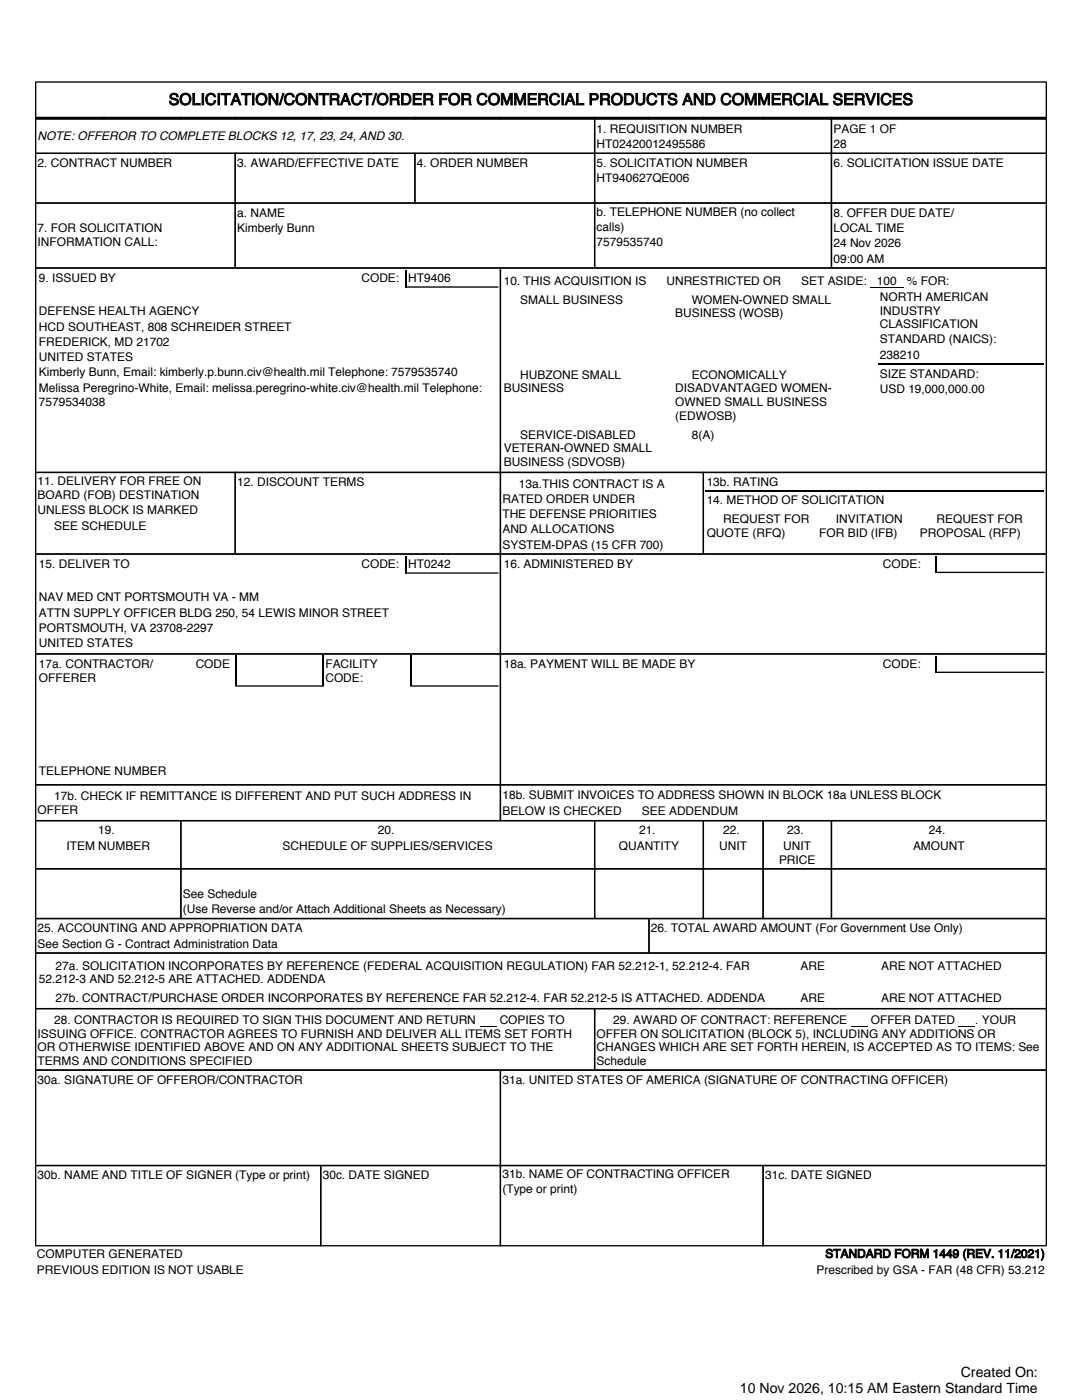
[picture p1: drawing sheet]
<svg xmlns="http://www.w3.org/2000/svg" width="216mm" height="279mm" viewBox="0 0 216 279" stroke-linecap="round" stroke-linejoin="round" font-family="sans-serif">
<defs><g id="words">
<text font-size="3.2" x="33.7" y="20.9">SOLICITATION/CONTRACT/ORDER FOR COMMERCIAL PRODUCTS AND COMMERCIAL SERVICES</text>
<g font-size="2.8">
<text x="191.7" y="274.7">Created On:</text>
<text x="147.6" y="278">10 Nov 2026, 10:15 AM Eastern Standard Time</text>
</g>
<g font-size="2.4">
<text x="7.5" y="27.9">NOTE: OFFEROR TO COMPLETE BLOCKS 12, 17, 23, 24, AND 30.</text>
<text x="119" y="26.5">1. REQUISITION NUMBER</text>
<text x="119" y="29.5">HT02420012495586</text>
<text x="166.3" y="26.5">PAGE 1 OF</text>
<text x="166.3" y="29.5">28</text>
<text x="7.5" y="33.4">2. CONTRACT NUMBER</text>
<text x="47.3" y="33.4">3. AWARD/EFFECTIVE DATE</text>
<text x="83.2" y="33.4">4. ORDER NUMBER</text>
<text x="119" y="33.4">5. SOLICITATION NUMBER</text>
<text x="166.3" y="33.4">6. SOLICITATION ISSUE DATE</text>
<text x="119" y="36.4">HT940627QE006</text>
<text x="7.5" y="46.4">7. FOR SOLICITATION</text>
<text x="47.3" y="43.3">a. NAME</text>
<text x="47.3" y="46.3">Kimberly Bunn</text>
<text x="119" y="43">b. TELEPHONE NUMBER (no collect</text>
<text x="119" y="46">calls)</text>
<text x="166.3" y="43.3">8. OFFER DUE DATE/</text>
<text x="166.3" y="46.3">LOCAL TIME</text>
<text x="7.5" y="49.1">INFORMATION CALL:</text>
<text x="119" y="49.1">7579535740</text>
<text x="166.3" y="49.4">24 Nov 2026</text>
<text x="166.3" y="52.4">09:00 AM</text>
<text x="7.8" y="56.3">9. ISSUED BY</text>
<text x="72.1" y="56.3">CODE:</text>
<text x="81.5" y="56.3">HT9406</text>
<text x="100.5" y="56.8">10. THIS ACQUISITION IS</text>
<text x="133" y="56.8">UNRESTRICTED OR</text>
<text x="159.9" y="56.8">SET ASIDE:</text>
<text x="175" y="56.8">100</text>
<text x="180.9" y="56.8">% FOR:</text>
<text x="7.8" y="63">DEFENSE HEALTH AGENCY</text>
<text x="103.8" y="60.6">SMALL BUSINESS</text>
<text x="134.8" y="63.3">BUSINESS (WOSB)</text>
<text x="138.1" y="60.6">WOMEN-OWNED SMALL</text>
<text x="175.6" y="60.1">NORTH AMERICAN</text>
<text x="175.6" y="62.8">INDUSTRY</text>
<text x="175.6" y="65.5">CLASSIFICATION</text>
<text x="7.8" y="66">HCD SOUTHEAST, 808 SCHREIDER STREET</text>
<text x="7.8" y="69">FREDERICK, MD 21702</text>
<text x="175.6" y="68.5">STANDARD (NAICS):</text>
<text x="175.6" y="71.6">238210</text>
<text x="7.8" y="72.1">UNITED STATES</text>
<text x="7.8" y="75.1">Kimberly Bunn, Email: kimberly.p.bunn.civ@health.mil Telephone: 7579535740</text>
<text x="103.8" y="75.5">HUBZONE SMALL</text>
<text x="138.1" y="75.5">ECONOMICALLY</text>
<text x="175.6" y="75.4">SIZE STANDARD:</text>
<text x="7.8" y="78.2">Melissa Peregrino-White, Email: melissa.peregrino-white.civ@health.mil Telephone:</text>
<text x="7.8" y="81">7579534038</text>
<text x="100.5" y="78.3">BUSINESS</text>
<text x="134.8" y="78.3">DISADVANTAGED WOMEN-</text>
<text x="134.8" y="81">OWNED SMALL BUSINESS</text>
<text x="134.8" y="83.8">(EDWOSB)</text>
<text x="175.6" y="78.4">USD 19,000,000.00</text>
<text x="103.8" y="87.5">SERVICE-DISABLED</text>
<text x="138.1" y="87.5">8(A)</text>
<text x="100.5" y="90.3">VETERAN-OWNED SMALL</text>
<text x="100.5" y="93">BUSINESS (SDVOSB)</text>
<text x="7.5" y="96.8">11. DELIVERY FOR FREE ON</text>
<text x="7.5" y="99.5">BOARD (FOB) DESTINATION</text>
<text x="47.3" y="97">12. DISCOUNT TERMS</text>
<text x="100.3" y="100.4">RATED ORDER UNDER</text>
<text x="103.6" y="97.3">13a.THIS CONTRACT IS A</text>
<text x="141" y="97.1">13b. RATING</text>
<text x="141" y="100.6">14. METHOD OF SOLICITATION</text>
<text x="7.5" y="102.5">UNLESS BLOCK IS MARKED</text>
<text x="10.8" y="105.8">SEE SCHEDULE</text>
<text x="100.3" y="103.4">THE DEFENSE PRIORITIES</text>
<text x="100.3" y="106.5">AND ALLOCATIONS</text>
<text x="141" y="107.1">QUOTE (RFQ)</text>
<text x="144.3" y="104.4">REQUEST FOR</text>
<text x="163.5" y="107.1">FOR BID (IFB)</text>
<text x="166.8" y="104.4">INVITATION</text>
<text x="183.6" y="107.1">PROPOSAL (RFP)</text>
<text x="186.9" y="104.4">REQUEST FOR</text>
<text x="7.8" y="113.4">15. DELIVER TO</text>
<text x="72.1" y="113.4">CODE:</text>
<text x="81.5" y="113.4">HT0242</text>
<text x="100.3" y="109.5">SYSTEM-DPAS (15 CFR 700)</text>
<text x="100.5" y="113.4">16. ADMINISTERED BY</text>
<text x="176.2" y="113.4">CODE:</text>
<text x="7.8" y="120">NAV MED CNT PORTSMOUTH VA - MM</text>
<text x="7.8" y="123.1">ATTN SUPPLY OFFICER BLDG 250, 54 LEWIS MINOR STREET</text>
<text x="7.8" y="126.1">PORTSMOUTH, VA 23708-2297</text>
<text x="7.8" y="129.2">UNITED STATES</text>
<text x="7.8" y="133.3">17a. CONTRACTOR/</text>
<text x="7.8" y="136">OFFERER</text>
<text x="39.1" y="133.3">CODE</text>
<text x="64.9" y="133.3">FACILITY</text>
<text x="64.9" y="136">CODE:</text>
<text x="100.5" y="133.3">18a. PAYMENT WILL BE MADE BY</text>
<text x="176.2" y="133.3">CODE:</text>
<text x="7.8" y="154.8">TELEPHONE NUMBER</text>
<text x="10.8" y="159.7">17b. CHECK IF REMITTANCE IS DIFFERENT AND PUT SUCH ADDRESS IN</text>
<text x="100.3" y="159.4">18b. SUBMIT INVOICES TO ADDRESS SHOWN IN BLOCK 18a UNLESS BLOCK</text>
<text x="7.5" y="162.4">OFFER</text>
<text x="19.6" y="166.5">19.</text>
<text x="75.4" y="166.5">20.</text>
<text x="100.3" y="162.7">BELOW IS CHECKED</text>
<text x="127.5" y="166.5">21.</text>
<text x="128.1" y="162.7">SEE ADDENDUM</text>
<text x="144.3" y="166.5">22.</text>
<text x="157.1" y="166.5">23.</text>
<text x="185.4" y="166.5">24.</text>
<text x="13.3" y="169.6">ITEM NUMBER</text>
<text x="56.4" y="169.6">SCHEDULE OF SUPPLIES/SERVICES</text>
<text x="123.5" y="169.6">QUANTITY</text>
<text x="143.5" y="169.6">UNIT</text>
<text x="155.4" y="172.4">PRICE</text>
<text x="156.3" y="169.6">UNIT</text>
<text x="182.2" y="169.6">AMOUNT</text>
<text x="36.5" y="179.2">See Schedule</text>
<text x="36.5" y="182.2">(Use Reverse and/or Attach Additional Sheets as Necessary)</text>
<text x="7.5" y="186.1">25. ACCOUNTING AND APPROPRIATION DATA</text>
<text x="7.5" y="189.1">See Section G - Contract Administration Data</text>
<text x="129.9" y="186.1">26. TOTAL AWARD AMOUNT (For Government Use Only)</text>
<text x="7.8" y="196.2">52.212-3 AND 52.212-5 ARE ATTACHED. ADDENDA</text>
<text x="11.1" y="193.5">27a. SOLICITATION INCORPORATES BY REFERENCE (FEDERAL ACQUISITION REGULATION) FAR 52.212-1, 52.212-4. FAR</text>
<text x="159.8" y="193.5">ARE</text>
<text x="175.8" y="193.5">ARE NOT ATTACHED</text>
<text x="11.1" y="200">27b. CONTRACT/PURCHASE ORDER INCORPORATES BY REFERENCE FAR 52.212-4. FAR 52.212-5 IS ATTACHED. ADDENDA</text>
<text x="159.8" y="200">ARE</text>
<text x="175.8" y="200">ARE NOT ATTACHED</text>
<text x="7.5" y="207.1">ISSUING OFFICE. CONTRACTOR AGREES TO FURNISH AND DELIVER ALL ITEMS SET FORTH</text>
<text x="7.5" y="209.8">OR OTHERWISE IDENTIFIED ABOVE AND ON ANY ADDITIONAL SHEETS SUBJECT TO THE</text>
<text x="10.8" y="204.3">28. CONTRACTOR IS REQUIRED TO SIGN THIS DOCUMENT AND RETURN</text>
<text x="99.7" y="204.3">COPIES TO</text>
<text x="119" y="207.1">OFFER ON SOLICITATION (BLOCK 5), INCLUDING ANY ADDITIONS OR</text>
<text x="119" y="209.8">CHANGES WHICH ARE SET FORTH HEREIN, IS ACCEPTED AS TO ITEMS: See</text>
<text x="122.4" y="204.3">29. AWARD OF CONTRACT: REFERENCE</text>
<text x="173.8" y="204.3">OFFER DATED</text>
<text x="194.6" y="204.3">. YOUR</text>
<text x="7.5" y="212.6">TERMS AND CONDITIONS SPECIFIED</text>
<text x="119" y="212.6">Schedule</text>
<text x="7.5" y="216.3">30a. SIGNATURE OF OFFEROR/CONTRACTOR</text>
<text x="100.3" y="216.3">31a. UNITED STATES OF AMERICA (SIGNATURE OF CONTRACTING OFFICER)</text>
<text x="7.5" y="235.4">30b. NAME AND TITLE OF SIGNER (Type or print)</text>
<text x="64.4" y="235.4">30c. DATE SIGNED</text>
<text x="100.3" y="235.1">31b. NAME OF CONTRACTING OFFICER</text>
<text x="100.3" y="238.1">(Type or print)</text>
<text x="152.7" y="235.4">31c. DATE SIGNED</text>
<text x="7.4" y="251">COMPUTER GENERATED</text>
<text x="164.7" y="251">STANDARD FORM 1449 (REV. 11/2021)</text>
<text x="7.4" y="254.3">PREVIOUS EDITION IS NOT USABLE</text>
<text x="162.9" y="254.3">Prescribed by GSA - FAR (48 CFR) 53.212</text>
</g>
</g></defs>
<g fill="none" stroke="#000" stroke-width=".26">
<path d="M7 16.4h201.9M7.1 16.2v232.5M208.8 16.2v232.5M7 23.5h201.9M7 23.7h201.9M7 30.6h201.9M46.9 30.5v23.1M82.8 30.5v10.2M118.7 23.6v30M165.9 23.6v30M7 40.5h201.9M7 53.5h201.9"/>
<path d="M80.9 57.3h18.6M81.1 53.9v3.5M99.9 53.4v110.5M175.3 72.6h33.1M7 94.3h201.9M46.9 94.2v16.5M140.3 94.2v16.5M140.7 98.1h67.7M7 110.6h201.9M80.9 114.4h18.6M81.1 111v3.5M186.6 114.2h21.8"/>
<path d="M186.7 111v3.4M7 130.5h201.9M46.9 136.9h17.8M47.1 130.9v6.1M64.5 130.9v6.1M81.9 136.9h17.6M82 130.9v6.1M186.6 134.2h21.8M186.7 130.9v3.4M7 156.6h201.9M7 163.8h201.9M7 173.4h201.9"/>
<path d="M36.1 163.6v19.8M118.7 163.6v19.8M140.3 163.6v19.8M152.3 163.6v19.8M165.9 163.6v19.8M7 183.3h201.9M7 190.2h201.9M129.5 183.2v7.1M7 201.3h201.9M7 213.6h201.9M99.9 213.4v35.3M118.7 201.2v12.5"/>
<path d="M7 232.6h201.9M64 232.5v16.2M152.3 232.5v16.2M7 248.6h201.9"/>
</g>
<g fill="#000">
<path d="M7 23.3l.2 .3-.2 .3zM20.6 23.3l.3 .3-.3 .3zM20.9 23.3v.6l-.3-.3zM36 23.3l.2 .3-.2 .3zM36.2 23.3v.6l-.2-.3zM46.8 23.3l.3 .3-.3 .3zM47.1 23.3v.6l-.3-.3zM63.9 23.3l.2 .3-.2 .3zM64.1 23.3v.6l-.2-.3zM82.7 23.3l.2 .3-.2 .3zM82.9 23.3v.6l-.2-.3zM99.7 23.3l.3 .3-.3 .3z"/>
<path d="M100 23.3v.6l-.3-.3zM118.5 23.3l.3 .3-.3 .3zM118.8 23.3v.6l-.3-.3zM129.4 23.3l.2 .3-.2 .3zM129.6 23.3v.6l-.2-.3zM140.2 23.3l.3 .3-.3 .3zM140.5 23.3v.6l-.3-.3zM152.1 23.3l.3 .3-.3 .3zM152.4 23.3v.6l-.3-.3zM165.8 23.3l.2 .3-.2 .3zM166 23.3v.6l-.2-.3zM208.9 23.3v.6l-.2-.3z"/>
</g>
<path d="M173.7 57.4h6.6M95.7 204.9h3.3M169.8 204.9h3.3M191.3 204.9h3.3" fill="none" stroke="#000" stroke-width=".2"/>
<use href="#words"/>
</svg>
